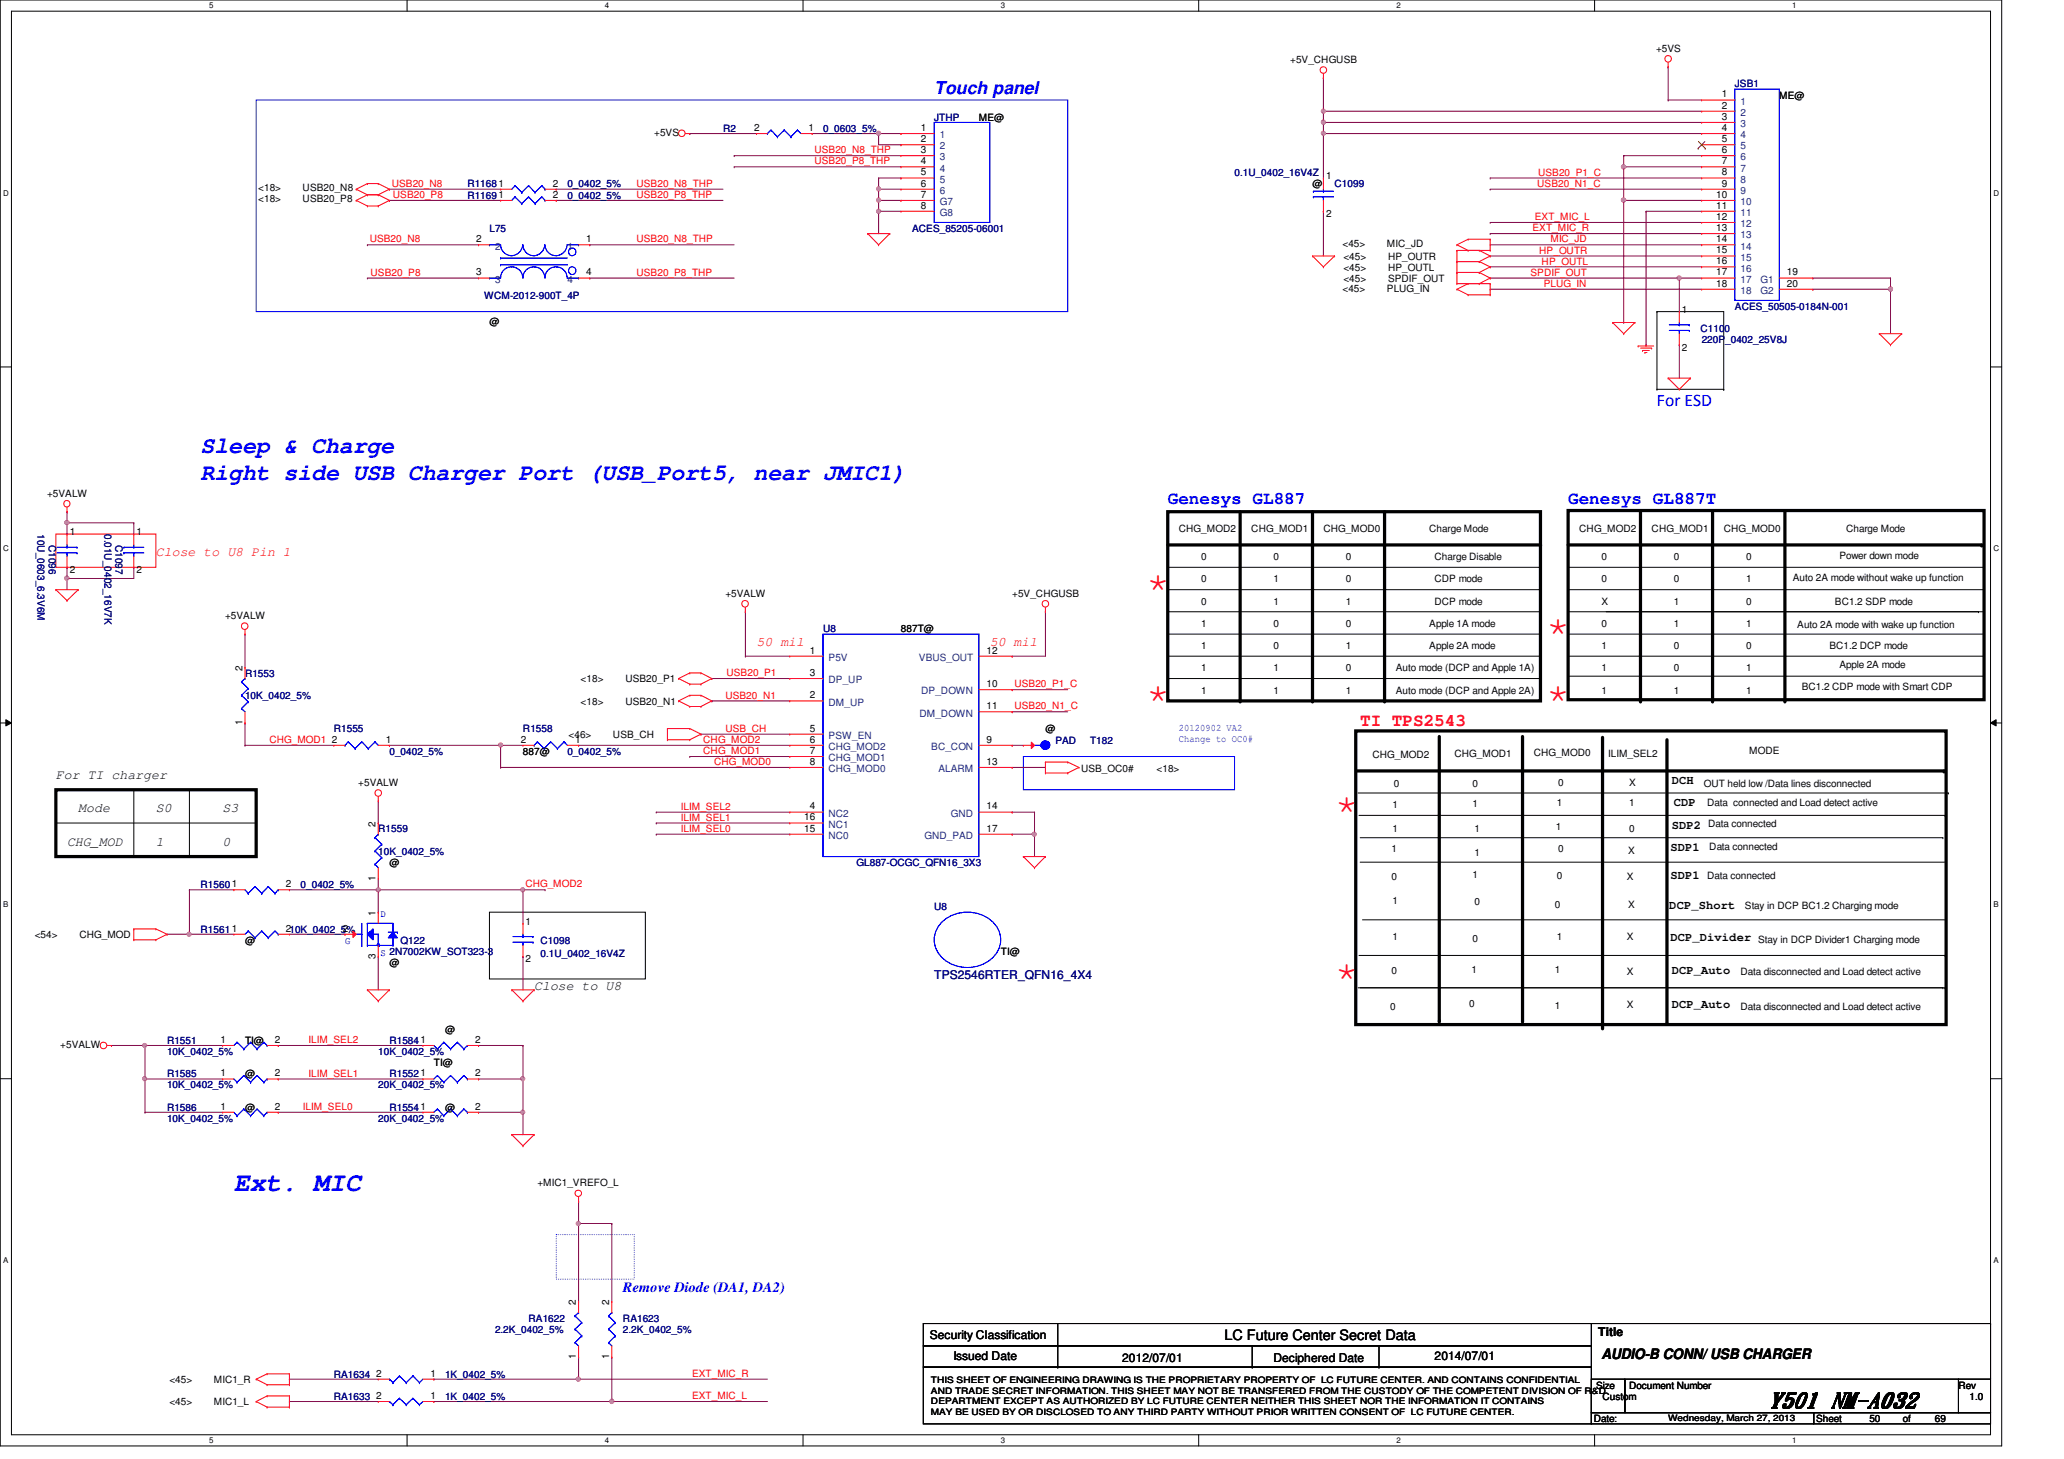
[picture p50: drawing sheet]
<svg xmlns="http://www.w3.org/2000/svg" width="297mm" height="210mm" viewBox="0 0 297 210" stroke-linecap="round" stroke-linejoin="round" font-family="sans-serif">
<defs><g id="words">
<g font-size="5.9" fill="#f00">
<text x="164.9" y="86.3">*</text>
<text x="222.5" y="92.7">*</text>
<text x="164.9" y="102.3">*</text>
<text x="222.5" y="102.3">*</text>
<text x="192.1" y="118.3">*</text>
<text x="192.1" y="142.3">*</text>
</g>
<text font-size="3.8" fill="#00f" x="33.7" y="171.3">Ext. MIC</text>
<g font-size="3.3" fill="#00f">
<text x="28.9" y="65.2">Sleep &amp; Charge</text>
<text x="28.9" y="69.1">Right side USB Charger Port (USB_Port5, near JMIC1)</text>
</g>
<text font-size="3" x="254.5" y="202.4">Y501 NM-A032</text>
<g font-size="2.5" fill="#00f">
<text x="134.4" y="13.5">Touch panel</text>
<text x="238.5" y="58.4">For ESD</text>
<text x="168.1" y="72.5">Genesys GL887</text>
<text x="225.7" y="72.5">Genesys GL887T</text>
</g>
<text font-size="2.5" fill="#f00" x="195.7" y="104.5">TI TPS2543</text>
<text font-size="2.1" fill="#00f" x="89.7" y="185.8">Remove Diode (DA1, DA2)</text>
<g font-size="2.1">
<text x="176.2" y="192.8">LC Future Center Secret Data</text>
<text x="230.5" y="195.5">AUDIO-B CONN/ USB CHARGER</text>
</g>
<g font-size="1.9" fill="#f00">
<text x="22.4" y="80.1">Close to U8 Pin 1</text>
<text x="108.9" y="92.9">50 mil</text>
<text x="142.4" y="92.9">50 mil</text>
</g>
<g font-size="1.9">
<text x="8" y="112.1">For TI charger</text>
<text x="11.3" y="116.9">Mode</text>
<text x="22.4" y="116.9">S0</text>
<text x="32" y="116.9">S3</text>
<text x="9.6" y="121.7">CHG_MOD</text>
<text x="22.4" y="121.7">1</text>
<text x="32" y="121.7">0</text>
<text x="76.9" y="142.5">Close to U8</text>
</g>
<g font-size="1.7">
<text x="240.6" y="112.9">DCH</text>
<text x="240.6" y="119.3">SDP2</text>
<text x="240.9" y="115.9">CDP</text>
<text x="240.4" y="122.5">SDP1</text>
<text x="240.2" y="130.8">DCP_Short</text>
<text x="240.4" y="126.4">SDP1</text>
<text x="240.4" y="135.4">DCP_Divider</text>
<text x="240.6" y="140.1">DCP_Auto</text>
<text x="240.6" y="145">DCP_Auto</text>
<text x="133.8" y="192.7">Security Classification</text>
<text x="137.2" y="195.7">Issued Date</text>
<text x="161.5" y="195.9">2012/07/01</text>
<text x="183.3" y="195.9">Deciphered Date</text>
<text x="206.5" y="195.7">2014/07/01</text>
<text x="230" y="192.2">Title</text>
</g>
<text font-size="1.7" fill="#000080" x="134.4" y="140.8">TPS2546RTER_QFN16_4X4</text>
<g font-size="1.4">
<text x="185.7" y="9.1">+5V_CHGUSB</text>
<text x="238.3" y="7.5">+5VS</text>
<text x="140.9" y="17.4">ME@</text>
<text x="247.8" y="14">1</text>
<text x="247.8" y="15.6">2</text>
<text x="247.8" y="17.2">3</text>
<text x="256.1" y="14.2">ME@</text>
<text x="94.1" y="19.6">+5VS</text>
<text x="108.5" y="18.8">2</text>
<text x="116.4" y="18.8">1</text>
<text x="132.5" y="18.8">1</text>
<text x="132.5" y="20.4">2</text>
<text x="132.5" y="22">3</text>
<text x="132.5" y="23.6">4</text>
<text x="247.8" y="18.8">4</text>
<text x="247.8" y="20.4">5</text>
<text x="247.8" y="22">6</text>
<text x="247.8" y="23.6">7</text>
<text x="37.2" y="27.4">&lt;18&gt;</text>
<text x="37.2" y="29">&lt;18&gt;</text>
<text x="43.6" y="27.4">USB20_N8</text>
<text x="43.6" y="29">USB20_P8</text>
<text x="79.5" y="26.8">2</text>
<text x="79.5" y="28.4">2</text>
<text x="132.5" y="25.2">5</text>
<text x="132.5" y="26.8">6</text>
<text x="132.5" y="28.4">7</text>
<text x="188.9" y="27">@</text>
<text x="190.8" y="25.8">1</text>
<text x="247" y="28.4">10</text>
<text x="247.8" y="25.2">8</text>
<text x="247.8" y="26.8">9</text>
<text x="68.5" y="34.8">2</text>
<text x="84.4" y="34.8">1</text>
<text x="132.5" y="30">8</text>
<text x="190.8" y="31.3">2</text>
<text x="193.2" y="35.6">&lt;45&gt;</text>
<text x="199.6" y="35.6">MIC_JD</text>
<text x="247" y="30">11</text>
<text x="247" y="31.6">12</text>
<text x="247" y="33.2">13</text>
<text x="247" y="34.8">14</text>
<text x="68.5" y="39.6">3</text>
<text x="84.4" y="39.6">4</text>
<text x="193.2" y="42">&lt;45&gt;</text>
<text x="193.3" y="37.4">&lt;45&gt;</text>
<text x="193.3" y="39">&lt;45&gt;</text>
<text x="193.3" y="40.6">&lt;45&gt;</text>
<text x="199.6" y="42">PLUG_IN</text>
<text x="199.8" y="37.4">HP_OUTR</text>
<text x="199.8" y="39">HP_OUTL</text>
<text x="199.8" y="40.6">SPDIF_OUT</text>
<text x="247" y="36.4">15</text>
<text x="247" y="38">16</text>
<text x="247" y="39.6">17</text>
<text x="247" y="41.2">18</text>
<text x="257.2" y="39.6">19</text>
<text x="257.2" y="41.2">20</text>
<text x="70.4" y="46.8">@</text>
<text x="242.1" y="45">1</text>
<text x="242.1" y="50.5">2</text>
<text x="6.8" y="71.5">+5VALW</text>
<text x="10" y="77">1</text>
<text x="19.6" y="77">1</text>
<text x="169.7" y="76.6">CHG_MOD2</text>
<text x="180.1" y="76.6">CHG_MOD1</text>
<text x="190.5" y="76.6">CHG_MOD0</text>
<text x="205.7" y="76.6">Charge Mode</text>
<text x="227.3" y="76.6">CHG_MOD2</text>
<text x="237.7" y="76.6">CHG_MOD1</text>
<text x="248.1" y="76.6">CHG_MOD0</text>
<text x="265.7" y="76.6">Charge Mode</text>
<text x="10" y="82.5">2</text>
<text x="19.6" y="82.5">2</text>
<text x="172.9" y="80.6">0</text>
<text x="172.9" y="83.8">0</text>
<text x="183.3" y="83.8">1</text>
<text x="183.3" y="80.6">0</text>
<text x="193.7" y="80.6">0</text>
<text x="193.7" y="83.8">0</text>
<text x="206.5" y="80.6">Charge Disable</text>
<text x="206.5" y="83.8">CDP mode</text>
<text x="230.5" y="80.6">0</text>
<text x="230.5" y="83.8">0</text>
<text x="240.9" y="80.6">0</text>
<text x="240.9" y="83.8">0</text>
<text x="251.3" y="80.6">0</text>
<text x="251.3" y="83.8">1</text>
<text x="258" y="83.6">Auto 2A mode without wake up function</text>
<text x="264.7" y="80.4">Power down mode</text>
<text x="32.4" y="89.1">+5VALW</text>
<text x="104.4" y="85.9">+5VALW</text>
<text x="145.7" y="85.9">+5V_CHGUSB</text>
<text x="172.9" y="87">0</text>
<text x="183.3" y="87">1</text>
<text x="193.7" y="87">1</text>
<text x="206.5" y="87">DCP mode</text>
<text x="230.5" y="87">X</text>
<text x="240.9" y="87">1</text>
<text x="251.3" y="87">0</text>
<text x="264.1" y="87">BC1.2 SDP mode</text>
<text x="116.5" y="94">1</text>
<text x="129.7" y="91">887T@</text>
<text x="142" y="94">12</text>
<text x="172.9" y="93.4">1</text>
<text x="172.9" y="90.2">1</text>
<text x="183.3" y="90.2">0</text>
<text x="183.3" y="93.4">0</text>
<text x="193.7" y="90.2">0</text>
<text x="193.7" y="93.4">1</text>
<text x="205.7" y="90.2">Apple 1A mode</text>
<text x="205.7" y="93.4">Apple 2A mode</text>
<text x="230.5" y="90.2">0</text>
<text x="230.5" y="93.4">1</text>
<text x="240.9" y="90.2">1</text>
<text x="240.9" y="93.4">0</text>
<text x="251.3" y="90.2">1</text>
<text x="251.3" y="93.4">0</text>
<text x="258.7" y="90.3">Auto 2A mode with wake up function</text>
<text x="263.3" y="93.4">BC1.2 DCP mode</text>
<text x="34.9" y="96.5" transform="rotate(-90 34.9 96.5)">2</text>
<text x="83.6" y="98.2">&lt;18&gt;</text>
<text x="83.6" y="101.4">&lt;18&gt;</text>
<text x="90" y="98.2">USB20_P1</text>
<text x="90" y="101.4">USB20_N1</text>
<text x="116.5" y="100.5">2</text>
<text x="116.5" y="97.2">3</text>
<text x="142" y="98.8">10</text>
<text x="172.9" y="96.6">1</text>
<text x="172.9" y="99.8">1</text>
<text x="183.3" y="96.6">1</text>
<text x="183.3" y="99.8">1</text>
<text x="193.7" y="96.6">0</text>
<text x="193.7" y="99.8">1</text>
<text x="200.9" y="96.6">Auto mode (DCP and Apple 1A)</text>
<text x="200.9" y="99.8">Auto mode (DCP and Apple 2A)</text>
<text x="230.5" y="96.6">1</text>
<text x="230.5" y="99.8">1</text>
<text x="240.9" y="96.6">0</text>
<text x="240.9" y="99.8">1</text>
<text x="251.3" y="96.6">1</text>
<text x="251.3" y="99.8">1</text>
<text x="259.3" y="99.3">BC1.2 CDP mode with Smart CDP</text>
<text x="264.7" y="96.1">Apple 2A mode</text>
<text x="34.9" y="104.3" transform="rotate(-90 34.9 104.3)">1</text>
<text x="47.7" y="106.8">2</text>
<text x="55.5" y="106.8">1</text>
<text x="75" y="106.8">2</text>
<text x="81.8" y="106.2">&lt;46&gt;</text>
<text x="82.8" y="106.8">1</text>
<text x="88.2" y="106.2">USB_CH</text>
<text x="116.5" y="106.8">6</text>
<text x="116.5" y="105.2">5</text>
<text x="142" y="102">11</text>
<text x="142" y="106.8">9</text>
<text x="150.4" y="105.4">@</text>
<text x="51.6" y="113.1">+5VALW</text>
<text x="75.3" y="108.6">887@</text>
<text x="116.5" y="110">8</text>
<text x="116.5" y="108.5">7</text>
<text x="142" y="110">13</text>
<text x="155.6" y="111">USB_OC0#</text>
<text x="166.5" y="111">&lt;18&gt;</text>
<text x="197.5" y="109.1">CHG_MOD2</text>
<text x="200.6" y="113.2">0</text>
<text x="209.3" y="108.9">CHG_MOD1</text>
<text x="211.9" y="113.2">0</text>
<text x="220.7" y="108.8">CHG_MOD0</text>
<text x="224.2" y="113.1">0</text>
<text x="231.4" y="108.9">ILIM_SEL2</text>
<text x="234.5" y="113.1">X</text>
<text x="245.2" y="113.2">OUT held low /Data lines disconnected</text>
<text x="251.8" y="108.4">MODE</text>
<text x="54.1" y="118.9" transform="rotate(-90 54.1 118.9)">2</text>
<text x="115.7" y="118">16</text>
<text x="115.7" y="119.6">15</text>
<text x="116.5" y="116.5">4</text>
<text x="142" y="119.6">17</text>
<text x="142" y="116.5">14</text>
<text x="200.4" y="116.2">1</text>
<text x="200.4" y="119.8">1</text>
<text x="211.9" y="116.1">1</text>
<text x="212.2" y="119.6">1</text>
<text x="223.9" y="119.5">1</text>
<text x="224.1" y="116">1</text>
<text x="234.5" y="116">1</text>
<text x="234.5" y="119.6">0</text>
<text x="245.7" y="116">Data connected and Load detect active</text>
<text x="245.8" y="119">Data connected</text>
<text x="56" y="124.6">@</text>
<text x="200.2" y="122.6">1</text>
<text x="212.2" y="123.1">1</text>
<text x="224.2" y="122.6">0</text>
<text x="234.3" y="122.8">X</text>
<text x="246" y="122.3">Data connected</text>
<text x="41.1" y="127.6">2</text>
<text x="54.1" y="131.7" transform="rotate(-90 54.1 131.7)">1</text>
<text x="54.1" y="126.7" transform="rotate(-90 54.1 126.7)">1</text>
<text x="200.2" y="126.7">0</text>
<text x="200.4" y="130">1</text>
<text x="211.9" y="126.3">1</text>
<text x="212.2" y="130.2">0</text>
<text x="223.8" y="130.6">0</text>
<text x="224.1" y="126.5">0</text>
<text x="234.1" y="126.7">X</text>
<text x="234.3" y="130.6">X</text>
<text x="245.7" y="126.5">Data connected</text>
<text x="251.1" y="130.8">Stay in DCP BC1.2 Charging mode</text>
<text x="5" y="135">&lt;54&gt;</text>
<text x="11.4" y="135">CHG_MOD</text>
<text x="35.3" y="135.8">@</text>
<text x="41.1" y="134">210K_0402_5%</text>
<text x="49.4" y="134">2</text>
<text x="54.1" y="137.9" transform="rotate(-90 54.1 137.9)">3</text>
<text x="75.6" y="133">1</text>
<text x="144.1" y="137.4">TI@</text>
<text x="200.4" y="135.3">1</text>
<text x="211.9" y="135.5">0</text>
<text x="224.1" y="135.3">1</text>
<text x="234.1" y="135.3">X</text>
<text x="253" y="135.6">Stay in DCP Divider1 Charging mode</text>
<text x="56" y="139">@</text>
<text x="75.6" y="138.5">2</text>
<text x="200.2" y="140.1">0</text>
<text x="211.7" y="140">1</text>
<text x="223.8" y="140">1</text>
<text x="234.1" y="140.3">X</text>
<text x="250.5" y="140.3">Data disconnected and Load detect active</text>
<text x="64" y="148.6">@</text>
<text x="200.1" y="145.4">0</text>
<text x="211.5" y="144.9">0</text>
<text x="223.8" y="145.2">1</text>
<text x="234.1" y="145.1">X</text>
<text x="250.5" y="145.4">Data disconnected and Load detect active</text>
<text x="8.7" y="150.8">+5VALW</text>
<text x="31.7" y="150">1</text>
<text x="31.7" y="154.9">1</text>
<text x="35.3" y="150.2">TI@</text>
<text x="35.3" y="155">@</text>
<text x="39.5" y="150">2</text>
<text x="39.5" y="154.9">2</text>
<text x="62.4" y="153.4">TI@</text>
<text x="68.4" y="150">2</text>
<text x="68.4" y="154.9">2</text>
<text x="31.7" y="159.6">1</text>
<text x="35.3" y="159.8">@</text>
<text x="39.5" y="159.6">2</text>
<text x="64" y="159.8">@</text>
<text x="68.4" y="159.6">2</text>
<text x="77.3" y="170.6">+MIC1_VREFO_L</text>
<text x="82.9" y="187.7" transform="rotate(-90 82.9 187.7)">2</text>
<text x="87.7" y="187.7" transform="rotate(-90 87.7 187.7)">2</text>
<text x="82.9" y="195.5" transform="rotate(-90 82.9 195.5)">1</text>
<text x="87.7" y="195.5" transform="rotate(-90 87.7 195.5)">1</text>
<text x="24.4" y="199">&lt;45&gt;</text>
<text x="24.4" y="202.2">&lt;45&gt;</text>
<text x="30.8" y="199">MIC1_R</text>
<text x="30.8" y="202.2">MIC1_L</text>
<text x="54.1" y="198">2</text>
<text x="54.1" y="201.3">2</text>
<text x="62" y="198">1</text>
<text x="62" y="201.3">1</text>
<text x="229.7" y="199.8">Size</text>
<text x="230.6" y="201.4">Custom</text>
<text x="234.5" y="199.8">Document Number</text>
<text x="281.9" y="199.8">Rev</text>
<text x="283.5" y="201.4">1.0</text>
<text x="229.4" y="204.6">Date:</text>
<text x="261.4" y="204.6">Sheet</text>
<text x="269" y="204.6">50</text>
<text x="273.9" y="204.6">of</text>
<text x="278.5" y="204.6">69</text>
</g>
<g font-size="1.4" fill="#000080">
<text x="134.4" y="17.4">JTHP</text>
<text x="249.7" y="12.6">JSB1</text>
<text x="104.1" y="19">R2</text>
<text x="118.4" y="19">0_0603_5%</text>
<text x="67.3" y="27">R11681</text>
<text x="67.3" y="28.6">R11691</text>
<text x="81.7" y="27">0_0402_5%</text>
<text x="81.7" y="28.6">0_0402_5%</text>
<text x="177.7" y="25.4">0.1U_0402_16V4Z</text>
<text x="192.1" y="27">C1099</text>
<text x="70.4" y="33.4">L75</text>
<text x="131.3" y="33.4">ACES_85205-06001</text>
<text x="69.7" y="43">WCM-2012-900T_4P</text>
<text x="244.7" y="47.8">C1100</text>
<text x="249.7" y="44.6">ACES_50505-0184N-001</text>
<text x="244.9" y="49.4">220P_0402_25V8J</text>
<text x="5.4" y="76.8" transform="rotate(90 5.4 76.8)">10U_0603_6.3V6M</text>
<text x="15" y="76.8" transform="rotate(90 15 76.8)">0.01U_0402_16V7K</text>
<text x="7" y="78.4" transform="rotate(90 7 78.4)">C1096</text>
<text x="16.6" y="78.4" transform="rotate(90 16.6 78.4)">C1097</text>
<text x="118.4" y="91">U8</text>
<text x="35.3" y="97.4">R1553</text>
<text x="35.3" y="100.6">10K_0402_5%</text>
<text x="48" y="105.4">R1555</text>
<text x="75.3" y="105.4">R1558</text>
<text x="151.9" y="107">PAD</text>
<text x="156.9" y="107">T182</text>
<text x="56" y="108.6">0_0402_5%</text>
<text x="81.7" y="108.6">0_0402_5%</text>
<text x="54.4" y="119.8">R1559</text>
<text x="54.4" y="123">10K_0402_5%</text>
<text x="123.3" y="124.6">GL887-OCGC_QFN16_3X3</text>
<text x="28.9" y="127.8">R15601</text>
<text x="43.3" y="127.8">0_0402_5%</text>
<text x="134.4" y="131">U8</text>
<text x="28.9" y="134.2">R15611</text>
<text x="57.7" y="135.8">Q122</text>
<text x="77.8" y="135.8">C1098</text>
<text x="77.8" y="137.7">0.1U_0402_16V4Z</text>
<text x="24" y="150.2">R1551</text>
<text x="24" y="151.8">10K_0402_5%</text>
<text x="24" y="155">R1585</text>
<text x="54.4" y="151.8">10K_0402_5%</text>
<text x="56" y="150.2">R15841</text>
<text x="56" y="155">R15521</text>
<text x="24" y="156.6">10K_0402_5%</text>
<text x="24" y="159.8">R1586</text>
<text x="24" y="161.4">10K_0402_5%</text>
<text x="54.4" y="156.6">20K_0402_5%</text>
<text x="54.4" y="161.4">20K_0402_5%</text>
<text x="56" y="159.8">R15541</text>
<text x="71.2" y="191.8">2.2K_0402_5%</text>
<text x="76.1" y="190.2">RA1622</text>
<text x="89.7" y="190.2">RA1623</text>
<text x="89.7" y="191.8">2.2K_0402_5%</text>
<text x="48" y="198.2">RA1634</text>
<text x="48" y="201.4">RA1633</text>
<text x="64" y="198.2">1K_0402_5%</text>
<text x="64" y="201.4">1K_0402_5%</text>
</g>
<g font-size="1.4" fill="#004080">
<text x="250.5" y="15.1">1</text>
<text x="250.5" y="16.7">2</text>
<text x="135.3" y="19.9">1</text>
<text x="135.3" y="21.5">2</text>
<text x="135.3" y="23.1">3</text>
<text x="250.5" y="18.3">3</text>
<text x="250.5" y="19.9">4</text>
<text x="250.5" y="21.5">5</text>
<text x="250.5" y="23.1">6</text>
<text x="135.3" y="26.3">5</text>
<text x="135.3" y="27.9">6</text>
<text x="135.3" y="24.7">4</text>
<text x="135.3" y="29.5">G7</text>
<text x="250.5" y="24.7">7</text>
<text x="250.5" y="26.3">8</text>
<text x="250.5" y="27.9">9</text>
<text x="250.5" y="29.5">10</text>
<text x="71.2" y="35.9">2</text>
<text x="81.7" y="35.9">1</text>
<text x="135.3" y="31.1">G8</text>
<text x="250.5" y="31.1">11</text>
<text x="250.5" y="32.7">12</text>
<text x="250.5" y="34.3">13</text>
<text x="250.5" y="35.9">14</text>
<text x="71.2" y="40.7">3</text>
<text x="81.7" y="40.7">4</text>
<text x="250.5" y="37.5">15</text>
<text x="250.5" y="39.1">16</text>
<text x="250.5" y="40.7">17</text>
<text x="253.4" y="40.7">G1</text>
<text x="250.5" y="42.3">18</text>
<text x="253.4" y="42.3">G2</text>
<text x="119.2" y="95.1">P5V</text>
<text x="132.2" y="95.1">VBUS_OUT</text>
<text x="119.2" y="101.5">DM_UP</text>
<text x="119.2" y="98.3">DP_UP</text>
<text x="132.6" y="99.9">DP_DOWN</text>
<text x="119.2" y="107.9">CHG_MOD2</text>
<text x="119.2" y="106.3">PSW_EN</text>
<text x="132.3" y="103.1">DM_DOWN</text>
<text x="134" y="107.9">BC_CON</text>
<text x="119.2" y="111.1">CHG_MOD0</text>
<text x="119.2" y="109.5">CHG_MOD1</text>
<text x="135" y="111.1">ALARM</text>
<text x="119.2" y="117.5">NC2</text>
<text x="119.2" y="119.1">NC1</text>
<text x="136.9" y="117.5">GND</text>
<text x="119.2" y="120.7">NC0</text>
<text x="133.1" y="120.7">GND_PAD</text>
</g>
<g font-size="1.4" fill="#f00">
<text x="117.2" y="22.1">USB20_N8_THP</text>
<text x="117.2" y="23.7">USB20_P8_THP</text>
<text x="56.4" y="26.9">USB20_N8</text>
<text x="56.6" y="28.5">USB20_P8</text>
<text x="91.6" y="28.5">USB20_P8_THP</text>
<text x="91.6" y="26.9">USB20_N8_THP</text>
<text x="221.2" y="26.9">USB20_N1_C</text>
<text x="221.4" y="25.3">USB20_P1_C</text>
<text x="53.2" y="34.9">USB20_N8</text>
<text x="91.6" y="34.9">USB20_N8_THP</text>
<text x="220.6" y="33.3">EXT_MIC_R</text>
<text x="220.9" y="31.7">EXT_MIC_L</text>
<text x="223.1" y="34.9">MIC_JD</text>
<text x="53.3" y="39.7">USB20_P8</text>
<text x="91.6" y="39.7">USB20_P8_THP</text>
<text x="220.3" y="39.7">SPDIF_OUT</text>
<text x="221.5" y="36.5">HP_OUTR</text>
<text x="221.9" y="38.1">HP_OUTL</text>
<text x="222.2" y="41.3">PLUG_IN</text>
<text x="104.4" y="100.5">USB20_N1</text>
<text x="104.6" y="97.3">USB20_P1</text>
<text x="146" y="98.9">USB20_P1_C</text>
<text x="38.8" y="106.9">CHG_MOD1</text>
<text x="101.2" y="106.9">CHG_MOD2</text>
<text x="104.4" y="105.3">USB_CH</text>
<text x="146" y="102.1">USB20_N1_C</text>
<text x="101.2" y="108.5">CHG_MOD1</text>
<text x="102.8" y="110.1">CHG_MOD0</text>
<text x="98" y="118.1">ILIM_SEL1</text>
<text x="98" y="119.7">ILIM_SEL0</text>
<text x="98" y="116.5">ILIM_SEL2</text>
<text x="75.6" y="127.7">CHG_MOD2</text>
<text x="44.4" y="154.9">ILIM_SEL1</text>
<text x="44.4" y="150.1">ILIM_SEL2</text>
<text x="43.6" y="159.7">ILIM_SEL0</text>
<text x="99.6" y="198.1">EXT_MIC_R</text>
<text x="99.6" y="201.3">EXT_MIC_L</text>
</g>
<g font-size="1.4" fill="#00f">
<text x="169.7" y="105.2">20120902 VA2</text>
<text x="169.7" y="106.8">Change to OC0#</text>
<text x="54.8" y="131.9">D</text>
<text x="49.7" y="135.8">G</text>
<text x="54.8" y="137.5">S 2N7002KW_SOT323-3</text>
</g>
<g font-size="1.3">
<text x="134" y="199">THIS SHEET OF ENGINEERING DRAWING IS THE PROPRIETARY PROPERTY OF LC FUTURE CENTER. AND CONTAINS CONFIDENTIAL</text>
<text x="134" y="200.5">AND TRADE SECRET INFORMATION. THIS SHEET MAY NOT BE TRANSFERED FROM THE CUSTODY OF THE COMPETENT DIVISION OF R&amp;D</text>
<text x="134" y="202">DEPARTMENT EXCEPT AS AUTHORIZED BY LC FUTURE CENTER NEITHER THIS SHEET NOR THE INFORMATION IT CONTAINS</text>
<text x="134" y="203.5">MAY BE USED BY OR DISCLOSED TO ANY THIRD PARTY WITHOUT PRIOR WRITTEN CONSENT OF LC FUTURE CENTER.</text>
<text x="240.1" y="204.4">Wednesday, March 27, 2013</text>
</g>
<g font-size="1.1">
<text x="30.1" y="1.1">5</text>
<text x="87" y="1.1">4</text>
<text x="144" y="1.1">3</text>
<text x="201" y="1.1">2</text>
<text x="257.9" y="1.1">1</text>
<text x=".5" y="28.2">D</text>
<text x="286.9" y="28.2">D</text>
<text x=".5" y="79.3">C</text>
<text x="286.9" y="79.3">C</text>
<text x=".5" y="130.6">B</text>
<text x="286.9" y="130.6">B</text>
<text x=".5" y="181.7">A</text>
<text x="286.9" y="181.7">A</text>
<text x="30.1" y="207.6">5</text>
<text x="87" y="207.6">4</text>
<text x="144" y="207.6">3</text>
<text x="201" y="207.6">2</text>
<text x="257.9" y="207.6">1</text>
</g>
</g></defs>
<path d="M0 0h288.1v208h-288.1zM1.6 1.6h284.9v204.8h-284.9z" fill="none" stroke="#000" stroke-width=".14"/>
<g fill="#fff">
<path d="M30.1 .2h.6v1.2h-.6z"/>
<path d="M30.1 206.6h.6v1.2h-.6z"/>
</g>
<path d="M58.6 0v1.6M58.6 206.4v1.6" fill="none" stroke="#000" stroke-width=".14"/>
<g fill="#fff">
<path d="M87 .2h.6v1.2h-.6z"/>
<path d="M87 206.6h.6v1.2h-.6z"/>
</g>
<path d="M115.6 0v1.6M115.6 206.4v1.6" fill="none" stroke="#000" stroke-width=".14"/>
<g fill="#fff">
<path d="M144 .2h.6v1.2h-.6z"/>
<path d="M144 206.6h.6v1.2h-.6z"/>
</g>
<path d="M172.5 0v1.6M172.5 206.4v1.6" fill="none" stroke="#000" stroke-width=".14"/>
<g fill="#fff">
<path d="M201 .2h.5v1.2h-.5z"/>
<path d="M201 206.6h.5v1.2h-.5z"/>
</g>
<path d="M229.5 0v1.6M229.5 206.4v1.6" fill="none" stroke="#000" stroke-width=".14"/>
<g fill="#fff">
<path d="M257.9 .2h.6v1.2h-.6z"/>
<path d="M257.9 206.6h.6v1.2h-.6z"/>
<path d="M.5 27.2h.7v1.2h-.7z"/>
<path d="M286.9 27.2h.8v1.2h-.8z"/>
<path d="M.5 78.4h.7v1.1h-.7z"/>
<path d="M286.9 78.4h.8v1.1h-.8z"/>
</g>
<path d="M0 52.8h1.6M286.5 52.8h1.6" fill="none" stroke="#000" stroke-width=".14"/>
<g fill="#fff">
<path d="M.5 129.6h.7v1.2h-.7z"/>
<path d="M286.9 129.6h.7v1.2h-.7z"/>
</g>
<path d="M0 104h1.6M.8 103.5l.8 .5-.8 .4zM286.5 104l.8-.5v.9zM286.5 104h1.6" fill="none" stroke="#000" stroke-width=".14"/>
<path d="M.8 103.5l.8 .5-.8 .4zM286.5 104l.8-.5v.9z" fill="#000"/>
<g fill="#fff">
<path d="M.5 180.8h.7v1.1h-.7z"/>
<path d="M286.9 180.8h.7v1.1h-.7z"/>
</g>
<g fill="none" stroke="#000" stroke-width=".14">
<path d="M238.5 56h.1M238.5 44.8h.1M238.5 44.8v11.2M238.5 44.8h9.6v11.2M238.5 56h9.6M248.1 56h.1M168.1 84.8h53.6M168.1 81.6h53.6M168.1 88h53.6M168.1 91.2h53.6M168.1 94.4h53.6M168.1 97.6h53.6"/>
<path d="M221.7 84.8h.1M221.7 81.6h.1M221.7 88h.1M221.7 91.2h.1M221.7 94.4h.1M221.7 97.6h.1M225.7 84.8h59.8M225.7 81.6h59.8M225.7 88h59.8M225.7 91.2h59.8M225.7 94.4h59.8M225.7 97.3h59.8"/>
<path d="M284.7 88h.1M285.5 81.6h.1M285.5 84.8h.1M285.5 88h.1M285.5 91.2h.1M285.5 94.4h.1M285.5 97.3h.1M8 118.4h28.9M19.3 113.6v9.6M27.3 113.6v9.6M36.9 118.4h.1M195.4 114.1h85"/>
<path d="M195.6 117.3h84.3M279.9 117.3h.1M280.4 114.1h.1M19.3 123.2h.1M27.3 123.2h.1M70.4 131.2h22.5v9.6h-22.5zM195.6 137.5h84.3M195.7 120.5h83.9M195.7 124h84.4M196.1 132.3h84M279.6 120.5h.1M279.9 137.5h.1"/>
<path d="M280.1 124h.1M280.1 132.3h.1M0 155.2h1.6M195.4 142.1h84.5M279.6 142.1h.1M279.9 142.1h.1M286.5 155.2h1.6"/>
</g>
<path d="M80 177.6h11.3v6.4h-11.3z" fill="none" stroke="#00f" stroke-width=".14" stroke-dasharray="0 .3"/>
<path d="M36.9 14.4h116.8v30.4h-116.8zM147.3 108.8h30.4v4.8h-30.4z" fill="none" stroke="#00f" stroke-width=".14"/>
<g fill="none" stroke="#000" stroke-width=".47">
<path d="M168.1 73.6h53.6v27.2h-53.6zM168.1 78.4h53.6M178.5 73.6v27.2M188.9 73.6v27.2M199.3 73.6v27.2M225.7 73.4h59.8v27.3h-59.8zM225.7 78.4h59.5M236.1 73.6v27.2M246.5 73.6v27.2M256.9 73.6v27.2M8 113.6h28.9v9.6h-28.9zM195.1 105.2h85v42.2h-85z"/>
<path d="M195.3 110.9h84.5M207.1 106v40.9M219.1 106v40.9M230.6 106.1v41.8M239.9 106.4v40.8"/>
</g>
<g fill="#000">
<circle cx="221.7" cy="78.4" r=".23"/>
<circle cx="285.2" cy="78.4" r=".23"/>
<circle cx="178.5" cy="100.8" r=".23"/>
<circle cx="188.9" cy="100.8" r=".23"/>
<circle cx="199.3" cy="100.8" r=".23"/>
<circle cx="236.1" cy="100.8" r=".23"/>
<circle cx="246.5" cy="100.8" r=".23"/>
<circle cx="256.9" cy="100.8" r=".23"/>
<circle cx="279.8" cy="110.9" r=".23"/>
<circle cx="207.1" cy="146.9" r=".23"/>
<circle cx="219.1" cy="146.9" r=".23"/>
<circle cx="230.6" cy="147.9" r=".23"/>
<circle cx="239.9" cy="147.2" r=".23"/>
</g>
<path d="M8 76.8h14.4v4.8h-14.4z" fill="none" stroke="#f00" stroke-width=".14"/>
<path d="M62.4 198.4h.1M83.3 195.2h.1M83.3 195.2v3.2h-20.9" fill="none" stroke="#800040" stroke-width=".14"/>
<circle cx="83.2" cy="198.4" r=".3" fill="#f0f"/>
<circle cx="83.2" cy="198.4" r=".3" fill="none" stroke="#f0f" stroke-width=".14"/>
<path d="M62.4 201.6h.1M62.4 201.6h25.6" fill="none" stroke="#800040" stroke-width=".14"/>
<circle cx="88" cy="201.6" r=".31" fill="#f0f"/>
<circle cx="88" cy="201.6" r=".31" fill="none" stroke="#f0f" stroke-width=".14"/>
<path d="M83.3 176h.1M83.3 176v11.2M83.3 176h4.7M88 176h.1M88 176v11.2M88 195.2h.1M88 195.2v6.4" fill="none" stroke="#800040" stroke-width=".14"/>
<circle cx="83.2" cy="176" r=".3" fill="#f0f"/>
<circle cx="83.2" cy="176" r=".3" fill="none" stroke="#f0f" stroke-width=".14"/>
<g fill="none" stroke="#800040" stroke-width=".14">
<path d="M214.5 33.6h.1M214.5 38.4h.1M214.5 36.8h.1M214.5 35.2h.1M214.5 33.6h30.4M214.5 38.4h30.4M214.5 36.8h30.4M214.5 35.2h30.4M214.5 41.6h.1M214.5 41.6h30.4M241.7 40h.1M241.7 40h3.2"/>
<path d="M83.3 172.8h.1M83.3 172.8v3.2M41.7 198.4h.1M41.7 198.4h12.7M83.3 198.4h.1M83.3 198.4h27.1M41.7 201.6h.1M41.7 201.6h12.7M88 201.6h.1M88 201.6h22.4"/>
</g>
<circle cx="241.7" cy="40" r=".31" fill="#f0f"/>
<circle cx="241.7" cy="40" r=".31" fill="none" stroke="#f0f" stroke-width=".14"/>
<g fill="none" stroke="#800040" stroke-width=".14">
<path d="M99.3 19.2h.1M99.3 19.2h9.6M116.9 19.2h.1M116.9 19.2h12.8M126.4 19.2h.1M126.4 19.2v1.6h3.3M129.7 19.2h.1M52.9 35.2h.1M52.9 35.2h16M56 28.8h.1M56 27.2h.1M56 28.8h16"/>
<path d="M56 27.2h16M80 28.8h.1M80 27.2h.1M80 28.8h24.1M80 27.2h24.1M84.9 35.2h.1M84.9 35.2h20.8M105.7 22.4h.1M105.7 24h.1M105.7 22.4h24M105.7 24h24M129.7 20.8h.1"/>
<path d="M52.9 40h.1M52.9 40h16M84.9 40h.1M84.9 40h20.8"/>
</g>
<circle cx="126.4" cy="19.2" r=".3" fill="#f0f"/>
<circle cx="126.4" cy="19.2" r=".3" fill="none" stroke="#f0f" stroke-width=".14"/>
<path d="M126.4 30.4h.1M126.4 30.4v3.2" fill="none" stroke="#800040" stroke-width=".14"/>
<circle cx="126.4" cy="30.4" r=".3" fill="#f0f"/>
<circle cx="126.4" cy="30.4" r=".3" fill="none" stroke="#f0f" stroke-width=".14"/>
<path d="M126.4 25.6h.1M126.4 27.2h.1M126.4 25.6h3.3M126.4 25.6v3.2M126.4 27.2h3.3M129.7 25.6h.1" fill="none" stroke="#800040" stroke-width=".14"/>
<circle cx="126.4" cy="27.2" r=".3" fill="#f0f"/>
<circle cx="126.4" cy="27.2" r=".3" fill="none" stroke="#f0f" stroke-width=".14"/>
<path d="M126.4 28.8h.1M126.4 28.8h3.3M126.4 28.8v1.6M129.7 28.8h.1" fill="none" stroke="#800040" stroke-width=".14"/>
<circle cx="126.4" cy="28.8" r=".3" fill="#f0f"/>
<circle cx="126.4" cy="28.8" r=".3" fill="none" stroke="#f0f" stroke-width=".14"/>
<path d="M126.4 30.4h.1M126.4 30.4h3.3M9.6 83.2h.1M9.6 83.2v1.6" fill="none" stroke="#800040" stroke-width=".14"/>
<circle cx="9.6" cy="83.2" r=".31" fill="#f0f"/>
<circle cx="9.6" cy="83.2" r=".31" fill="none" stroke="#f0f" stroke-width=".14"/>
<path d="M9.6 75.2h.1M9.6 75.2h9.7M9.6 83.2h.1M9.6 83.2h9.7" fill="none" stroke="#800040" stroke-width=".14"/>
<circle cx="9.6" cy="75.2" r=".31" fill="#f0f"/>
<circle cx="9.6" cy="75.2" r=".31" fill="none" stroke="#f0f" stroke-width=".14"/>
<g fill="none" stroke="#800040" stroke-width=".14">
<path d="M9.6 75.2h.1M9.6 73.6h.1M9.6 73.6v3.2M19.3 75.2h.1M19.3 75.2v1.6M9.6 81.6h.1M9.6 81.6v1.6M19.3 81.6h.1M19.3 81.6v1.6M20.9 155.2h.1M20.9 155.2v4.8M20.9 160h.1"/>
<path d="M20.9 160h11.1"/>
</g>
<circle cx="20.8" cy="155.2" r=".3" fill="#f0f"/>
<circle cx="20.8" cy="155.2" r=".3" fill="none" stroke="#f0f" stroke-width=".14"/>
<path d="M16 150.4h.1M16 150.4h4.9M20.9 155.2h.1M20.9 150.4h.1M20.9 155.2h11.1M20.9 150.4v4.8" fill="none" stroke="#800040" stroke-width=".14"/>
<circle cx="20.8" cy="150.4" r=".3" fill="#f0f"/>
<circle cx="20.8" cy="150.4" r=".3" fill="none" stroke="#f0f" stroke-width=".14"/>
<path d="M40 160h.1M40 160h20.9M68.9 160h.1M68.9 160h6.4" fill="none" stroke="#800040" stroke-width=".14"/>
<circle cx="75.2" cy="160" r=".3" fill="#f0f"/>
<circle cx="75.2" cy="160" r=".3" fill="none" stroke="#f0f" stroke-width=".14"/>
<path d="M75.3 155.2h.1M75.3 155.2v4.8" fill="none" stroke="#800040" stroke-width=".14"/>
<circle cx="75.2" cy="155.2" r=".3" fill="#f0f"/>
<circle cx="75.2" cy="155.2" r=".3" fill="none" stroke="#f0f" stroke-width=".14"/>
<g fill="none" stroke="#800040" stroke-width=".14">
<path d="M102.4 97.6h.1M102.4 97.6h11.3M107.3 88h.1M107.3 88v6.4M145.7 99.2h.1M145.7 99.2h8M94.4 118.4h.1M94.4 118.4h19.3M102.4 100.8h.1M102.4 100.8h11.3M145.7 102.4h.1M145.7 110.4h.1"/>
<path d="M145.7 116.8h.1M145.7 102.4h8M145.7 110.4h4.7M145.7 116.8h3.2M145.7 120h.1M145.7 120h3.2M148.9 120h.1M148.9 120v3.2M20.9 150.4h.1M20.9 150.4h11.1M40 155.2h.1M40 150.4h.1"/>
<path d="M40 150.4h20.9M40 155.2h20.9M68.9 150.4h.1M68.9 155.2h.1M68.9 150.4h6.4M75.3 150.4h.1M75.3 150.4v4.8h-6.4M75.3 160h.1M75.3 160v3.2"/>
</g>
<circle cx="148.8" cy="120" r=".3" fill="#f0f"/>
<circle cx="148.8" cy="120" r=".3" fill="none" stroke="#f0f" stroke-width=".14"/>
<g fill="none" stroke="#800040" stroke-width=".14">
<path d="M35.3 91.2h.1M35.3 91.2v4.8M107.3 94.4h.1M107.3 94.4h6.4M145.7 94.4h.1M150.4 88h.1M150.4 88v6.4h-4.7M35.3 104h.1M35.3 107.2h.1M35.3 107.2h12.7M35.3 104v3.2M72 107.2h.1"/>
<path d="M72 107.2h3.3M99.3 108.8h.1M99.3 108.8h14.4M100.9 105.6h.1M100.9 105.6h12.8M145.7 107.2h.1M145.7 107.2h1.6M148.9 116.8h.1M148.9 116.8v3.2M24 134.4h.1M24 134.4h3.3"/>
</g>
<circle cx="72" cy="107.2" r=".3" fill="#f0f"/>
<circle cx="72" cy="107.2" r=".3" fill="none" stroke="#f0f" stroke-width=".14"/>
<g fill="none" stroke="#800040" stroke-width=".14">
<path d="M54.4 118.4h.1M54.4 115.2v3.2M56 107.2h.1M56 107.2h16M72 110.4h.1M72 107.2h.1M72 110.4h41.7M72 107.2v3.2M83.3 107.2h.1M83.3 107.2h30.4M94.4 116.8h.1M94.4 116.8h19.3"/>
<path d="M27.3 134.4h.1M27.3 134.4h6.4M41.7 134.4h8M49.7 134.4h.1M54.4 137.6h.1M54.4 128h.1M54.4 126.4v1.6M54.4 137.6v4.8M75.3 137.6h.1M75.3 137.6v4.8M94.4 120h.1M94.4 120h19.3"/>
</g>
<circle cx="54.4" cy="128" r=".3" fill="#f0f"/>
<circle cx="54.4" cy="128" r=".3" fill="none" stroke="#f0f" stroke-width=".14"/>
<path d="M27.3 128h.1M27.3 134.4h.1M27.3 128h6.4M27.3 128v6.4M41.7 128h12.7M54.4 128h.1M54.4 131.2h.1M54.4 128v3.2" fill="none" stroke="#800040" stroke-width=".14"/>
<circle cx="27.2" cy="134.4" r=".3" fill="#f0f"/>
<circle cx="27.2" cy="134.4" r=".3" fill="none" stroke="#f0f" stroke-width=".14"/>
<path d="M54.4 128h20.9M75.3 128h.1" fill="none" stroke="#800040" stroke-width=".14"/>
<circle cx="75.2" cy="128" r=".3" fill="#f0f"/>
<circle cx="75.2" cy="128" r=".3" fill="none" stroke="#f0f" stroke-width=".14"/>
<path d="M272.1 41.6h.1M272.1 41.6v6.4M75.3 128h.1M75.3 128v4.8M75.3 128h3.1M78.4 128h.1" fill="none" stroke="#800040" stroke-width=".14"/>
<circle cx="272.1" cy="41.6" r=".31" fill="#f0f"/>
<circle cx="272.1" cy="41.6" r=".31" fill="none" stroke="#f0f" stroke-width=".14"/>
<path d="M190.5 16h.1M190.5 16h54.4M240.1 14.4h.1M240.1 9.6h.1M240.1 14.4h4.8M240.1 9.6v4.8M260.9 40h.1M260.9 41.6h.1M260.9 40h11.2M272.1 40h.1M272.1 40v1.6h-11.2" fill="none" stroke="#800040" stroke-width=".14"/>
<circle cx="190.5" cy="16" r=".3" fill="#f0f"/>
<circle cx="190.5" cy="16" r=".3" fill="none" stroke="#f0f" stroke-width=".14"/>
<path d="M190.5 17.6h.1M190.5 17.6h54.4" fill="none" stroke="#800040" stroke-width=".14"/>
<circle cx="190.4" cy="17.6" r=".31" fill="#f0f"/>
<circle cx="190.4" cy="17.6" r=".31" fill="none" stroke="#f0f" stroke-width=".14"/>
<path d="M190.5 19.2h.1M190.5 19.2h54.4" fill="none" stroke="#800040" stroke-width=".14"/>
<circle cx="190.5" cy="19.2" r=".3" fill="#f0f"/>
<circle cx="190.5" cy="19.2" r=".3" fill="none" stroke="#f0f" stroke-width=".14"/>
<g fill="none" stroke="#800040" stroke-width=".14">
<path d="M190.5 19.2h.1M190.5 16h.1M190.5 11.2h.1M190.5 17.6h.1M190.5 11.2v14.4M190.5 30.4h.1M190.5 30.4v6.4M214.5 25.6h.1M214.5 27.2h.1M214.5 25.6h30.4M214.5 27.2h30.4M233.7 22.4h.1"/>
<path d="M233.7 24h.1M233.7 28.8h.1M233.7 22.4h11.2M233.7 24h11.2M233.7 28.8h11.2M233.7 22.4v1.6"/>
</g>
<circle cx="233.7" cy="24" r=".31" fill="#f0f"/>
<circle cx="233.7" cy="24" r=".31" fill="none" stroke="#f0f" stroke-width=".14"/>
<path d="M233.7 28.8h.1M233.7 24v4.8" fill="none" stroke="#800040" stroke-width=".14"/>
<circle cx="233.7" cy="28.8" r=".31" fill="#f0f"/>
<circle cx="233.7" cy="28.8" r=".31" fill="none" stroke="#f0f" stroke-width=".14"/>
<g fill="none" stroke="#800040" stroke-width=".14">
<path d="M214.5 32h.1M214.5 32h30.4M233.7 28.8v17.6M236.9 30.4h.1M236.9 30.4h8M236.9 30.4v19.2M214.5 40h.1M214.5 40h27.2M233.7 46.4h.1M236.9 49.6h.1M241.7 40h.1M241.7 49.6h.1"/>
<path d="M241.7 40v4.8M241.7 49.6v4.8"/>
</g>
<g fill="none" stroke="#f00" stroke-width=".14">
<path d="M98.6 19.2h.7M99.3 19.2h.1M108.9 19.2h.1M108.9 19.2h1.5M115.3 19.2h1.6M116.9 19.2h.1M129.7 19.2h.1M129.7 19.2h4.7M190.5 11.2h.1M190.5 10.6v.6M240.1 9.6h.1M240.1 9v.6"/>
<path d="M51.3 27.2h.1M51.3 28.8h.1M51.3 27.2l1.6 .8M51.3 28.8l1.6 .8M52.9 28h.1M52.9 26.4h.1M52.9 29.6h.1M52.9 28h1.5M52.9 26.4h1.5M52.9 26.4l-1.6 .8M52.9 29.6h1.5M52.9 28l-1.6 .8"/>
<path d="M54.4 28h.1M54.4 26.4h.1M54.4 29.6h.1M54.4 26.4l1.6 .8M54.4 28l1.6 .8M56 27.2h.1M56 28.8h.1M56 27.2l-1.6 .8M56 28.8l-1.6 .8M72 27.2h.1M72 27.2h1.7M78.4 27.2h1.6"/>
<path d="M80 27.2h.1M124.9 33.6h.1M124.9 33.6h3.2M124.9 33.6l1.5 1.6M126.4 35.2h.1M128.1 33.6h.1M128.1 33.6l-1.7 1.6M129.7 20.8h.1M129.7 22.4h.1M129.7 25.6h.1M129.7 27.2h.1M129.7 24h.1"/>
<path d="M129.7 28.8h.1M129.7 30.4h.1M129.7 27.2h4.7M129.7 20.8h4.7M129.7 22.4h4.7M129.7 25.6h4.7M129.7 24h4.7M129.7 28.8h4.7M129.7 30.4h4.7M188.9 36.8h.1M188.9 36.8h3.2M188.9 36.8l1.6 1.6"/>
<path d="M190.5 38.4h.1M190.5 25.6h.1M190.5 30.4h.1M190.5 25.6v1.6M190.5 28.8v1.6M192.1 36.8h.1M192.1 36.8l-1.6 1.6M209.7 35.2h.1M209.7 37.6h.1M209.7 36h.1M209.7 39.2h.1M209.7 36h4.8"/>
<path d="M209.7 35.2l1.6 .8M209.7 37.6h3.2M209.7 36v4.8M209.7 39.2h3.2M211.3 34.4h.1M211.3 36h.1M211.3 34.4l-1.6 .8M211.3 34.4h3.2M212.9 36h.1M212.9 37.6h.1M212.9 39.2h.1M212.9 36l1.6 .8"/>
<path d="M212.9 37.6l1.6 .8M212.9 39.2l1.6 .8M214.5 34.4h.1M214.5 36h.1M214.5 36.8h.1M214.5 38.4h.1M214.5 34.4v1.6M214.5 36.8l-1.6 .8M214.5 38.4l-1.6 .8M209.7 41.6h.1M209.7 40.8h.1M209.7 40.8h4.8"/>
<path d="M209.7 41.6l1.6 .8M211.3 40.8h.1M211.3 42.4h.1M211.3 40.8l-1.6 .8M211.3 42.4h3.2M212.9 40.8h.1M214.5 40.8h.1M214.5 42.4h.1M214.5 40h.1M214.5 40.8v1.6M214.5 40l-1.6 .8M232.1 46.4h.1"/>
<path d="M232.1 46.4h3.2M232.1 46.4l1.6 1.6M233.7 48h.1M235.3 46.4h.1M235.3 46.4l-1.6 1.6M235.8 49.8h.1M235.8 49.8h2.2M236.1 50.1h1.6M236.4 50.4h.1M236.4 50.4h1M236.7 50.7h.1M236.7 50.7h.3"/>
<path d="M236.9 49.6h.1M236.9 49.6v.2M237.7 50.1h.1M240.1 54.4h.1M240.1 54.4l1.6 1.6M240.1 54.4h3.2M241.7 56h.1M241.7 44.8h.1M241.7 49.6h.1M241.7 44.8v1.6M241.7 48v1.6M243.3 54.4h.1"/>
<path d="M243.3 54.4l-1.6 1.6M270.5 48h.1M270.5 48h3.2M270.5 48l1.6 1.6M272.1 49.6h.1M273.7 48h.1M273.7 48l-1.6 1.6M9.6 73.6h.1M9.6 73v.6M8 84.8h.1M8 84.8h3.3M8 84.8l1.6 1.6"/>
<path d="M9.6 86.4h.1M11.3 84.8h.1M11.3 84.8l-1.7 1.6M35.3 91.2h.1M35.3 90.6v.6M97.7 97.6h.1M97.7 97.6l1.6 .8M99.3 96.8h.1M99.3 98.4h.1M99.3 96.8l-1.6 .8M99.3 96.8h1.6M99.3 98.4h1.6"/>
<path d="M100.9 96.8h.1M100.9 98.4h.1M100.9 96.8l1.5 .8M102.4 97.6h.1M102.4 97.6l-1.5 .8M107.3 88h.1M107.3 87.4v.6M113.7 97.6h.1M113.7 94.4h.1M113.7 94.4h4.7M113.7 97.6h4.7M140.9 99.2h4.8"/>
<path d="M140.9 94.4h4.8M145.7 99.2h.1M145.7 94.4h.1M150.4 88h.1M150.4 87.4v.6M54.4 115.2h.1M54.4 114.6v.6M96.1 106.4h.1M96.1 104.8h.1M96.1 104.8h3.2M96.1 106.4h3.2M96.1 104.8v1.6"/>
<path d="M97.7 100.8h.1M97.7 100.8l1.6 .8M99.3 100h.1M99.3 101.6h.1M99.3 104.8h.1M99.3 106.4h.1M99.3 100l-1.6 .8M99.3 100h1.6M99.3 101.6h1.6M99.3 104.8l1.6 .8M100.9 100h.1M100.9 101.6h.1"/>
<path d="M100.9 105.6h.1M100.9 100l1.5 .8M100.9 105.6l-1.6 .8M102.4 100.8h.1M102.4 100.8l-1.5 .8M113.7 116.8h.1M113.7 110.4h.1M113.7 107.2h.1M113.7 108.8h.1M113.7 100.8h.1M113.7 105.6h.1M113.7 118.4h.1"/>
<path d="M113.7 116.8h4.7M113.7 110.4h4.7M113.7 107.2h4.7M113.7 108.8h4.7M113.7 100.8h4.7M113.7 105.6h4.7M113.7 118.4h4.7M140.9 116.8h4.8M140.9 110.4h4.8M140.9 102.4h4.8M140.9 107.2h4.8M145.7 102.4h.1"/>
<path d="M145.7 107.2h.1M145.7 110.4h.1M145.7 116.8h.1M150.4 111.2h.1M150.4 109.6h.1M150.4 109.6h3.3M150.4 111.2h3.3M150.4 109.6v1.6M153.7 109.6h.1M153.7 111.2h.1M153.7 109.6l1.6 .8M155.3 110.4h.1"/>
<path d="M155.3 110.4l-1.6 .8M19.3 135.2h.1M19.3 133.6h.1M19.3 133.6h3.1M19.3 135.2h3.1M19.3 133.6v1.6M22.4 133.6h.1M22.4 135.2h.1M22.4 133.6l1.6 .8M24 134.4h.1M24 134.4l-1.6 .8M33.7 134.4h.1"/>
<path d="M33.7 134.4h1.6M40 134.4h1.7M41.7 134.4h.1M75.3 132.8h.1M75.3 137.6h.1M75.3 132.8v1.6M75.3 136v1.6M113.7 120h.1M113.7 120h4.7M140.9 120h4.8M145.7 120h.1M147.3 123.2h.1"/>
<path d="M147.3 123.2h3.1M147.3 123.2l1.6 1.6M148.9 124.8h.1M150.4 123.2h.1M150.4 123.2l-1.5 1.6M15.4 150.4h.6M16 150.4h.1M32 150.4h.1M32 155.2h.1M32 150.4h1.7M32 155.2h1.7M38.4 150.4h1.6"/>
<path d="M38.4 155.2h1.6M40 150.4h.1M40 155.2h.1M52.9 142.4h.1M52.9 142.4h3.1M52.9 142.4l1.5 1.6M54.4 144h.1M56 142.4h.1M56 142.4l-1.6 1.6M60.9 150.4h.1M60.9 150.4h1.5M67.3 150.4h1.6"/>
<path d="M68.9 150.4h.1M73.7 142.4h.1M73.7 142.4h3.2M73.7 142.4l1.6 1.6M75.3 144h.1M76.9 142.4h.1M76.9 142.4l-1.6 1.6M73.7 163.2h.1M73.7 163.2h3.2M73.7 163.2l1.6 1.6M75.3 164.8h.1M76.9 163.2h.1"/>
<path d="M76.9 163.2l-1.6 1.6M83.3 172.8h.1M83.3 172.2v.6M36.9 198.4h.1M36.9 198.4l1.5 .8M38.4 197.7h.1M38.4 199.2h.1M38.4 197.7l-1.5 .7M38.4 197.7h3.3M38.4 199.2h3.3M41.7 197.7h.1M41.7 199.2h.1"/>
<path d="M41.7 197.7v1.5M54.4 198.4h.1M54.4 198.4h1.6M60.9 198.4h1.5M62.4 198.4h.1M83.3 195.2h.1M83.3 187.2h.1M83.3 187.2v1.6M83.3 193.6v1.6M88 195.2h.1M88 187.2h.1M88 187.2v1.6"/>
<path d="M88 193.6v1.6M36.9 201.6h.1M36.9 201.6l1.5 .8M38.4 200.8h.1M38.4 202.4h.1M38.4 200.8l-1.5 .8M38.4 200.8h3.3M38.4 202.4h3.3M41.7 200.8h.1M41.7 202.4h.1M41.7 200.8v1.6"/>
<circle cx="98.1" cy="19.2" r=".47"/>
<circle cx="190.4" cy="10.1" r=".47"/>
<circle cx="240.1" cy="8.5" r=".47"/>
<circle cx="9.6" cy="72.5" r=".46"/>
<circle cx="35.2" cy="90.1" r=".47"/>
<circle cx="107.2" cy="86.9" r=".47"/>
<circle cx="150.4" cy="86.9" r=".47"/>
<circle cx="54.4" cy="114.1" r=".47"/>
<circle cx="14.9" cy="150.4" r=".47"/>
<circle cx="83.2" cy="171.7" r=".46"/>
</g>
<g fill="none" stroke="#000" stroke-width=".14">
<path d="M132.9 190.4h96.1v3.2h-96.1zM132.9 193.6h96.1v3.1h-96.1zM132.9 196.7h96.1v8.2h-96.1zM152.2 193.6h.1M152.2 196.7h.1M152.2 190.4v6.3M180.2 196.7h.1M180.2 193.6v3.1M198.5 196.7h.1M198.5 193.6v3.1M228.9 190.4h57.6M229 198.4h4.8v4.8h-4.8z"/>
<path d="M233.8 198.4h48.1v4.8h-48.1zM281.9 198.4h4.6v4.8h-4.6zM286.5 190.4h.1M286.5 190.4v8M229 203.2h32v1.7h-32zM261 203.2h25.5v1.7h-25.5z"/>
</g>
<g fill="none" stroke="#00f" stroke-width=".14">
<path d="M110.4 19.2h.1M111 18.7h.1M111 18.7l.9 1M111 18.7l-.6 .5M111.9 19.7h.1M112.9 18.7h.1M112.9 18.7l.9 1M112.9 18.7l-1 1M113.8 19.7h.1M114.8 18.7h.1M114.8 18.7l.5 .5M114.8 18.7l-1 1"/>
<path d="M134.4 17.6h8v14.4h-8zM74.1 26.7h.1M74.1 26.7l-.4 .5M74.1 26.7l1 1M75.1 27.7h.1M76.1 26.7h.1M76.1 26.7l-1 1M76.1 26.7l.9 1M77 27.7h.1M78 26.7h.1M78 26.7l-1 1M78 26.7l.4 .5"/>
<path d="M78.4 27.2h.1M189 28.3h.1M189 27.5h.1M189 28.3h2.9M189 27.5h2.9M190.5 27.5h.1M190.5 28.3h.1M190.5 27.2v.3M190.5 28.3v.5M240.2 47.5h2.9M240.2 46.7h2.9M241.7 46.7h.1"/>
<path d="M241.7 47.5h.1M241.7 46.4v.3M241.7 47.5v.5M243.1 47.5h.1M243.1 46.7h.1M118.4 91.2h22.5v32h-22.5zM35.7 133.9h.1M35.7 133.9l-.4 .5M35.7 133.9l1 1M36.7 134.9h.1M37.7 133.9h.1M37.7 133.9l-1 1"/>
<path d="M37.7 133.9l.9 1M38.6 134.9h.1M39.6 133.9h.1M39.6 133.9l-1 1M39.6 133.9l.4 .5M40 134.4h.1M73.8 135.6h2.9M73.8 134.7h2.9M75.3 134.7h.1M75.3 135.6h.1M75.3 134.4v.3M75.3 135.6v.4"/>
<path d="M76.7 135.6h.1M76.7 134.7h.1M135.6 132.6a5.4 5.4 0 0 1 7.8 .6 3.5 3.5 0 0 1-1.1 5 5.2 5.2 0 0 1-7.6-1.6 3.5 3.5 0 0 1 .9-4zM33.7 155.2l.4 .5M34.1 149.9h.1M34.1 155.7h.1M34.1 149.9l-.4 .5M34.1 149.9l1 1M35.1 150.9h.1M35.1 154.7h.1M35.1 154.7l-1 1M35.1 154.7l1 1"/>
<path d="M36.1 149.9h.1M36.1 155.7h.1M36.1 149.9l-1 1M36.1 149.9l.9 1M37 150.9h.1M37 154.7h.1M37 154.7l-.9 1M37 154.7l1 1M38 149.9h.1M38 155.7h.1M38 149.9l-1 1M38 149.9l.4 .5"/>
<path d="M38.4 150.4h.1M38.4 155.2h.1M38.4 155.2l-.4 .5M62.4 150.4l.5 .5M62.9 150.9h.1M63.9 149.9h.1M63.9 149.9l-1 1M63.9 149.9l1 1M64.9 150.9h.1M65.8 149.9h.1M65.8 149.9l-.9 1M65.8 149.9l1 1"/>
<path d="M66.8 150.9h.1M67.3 150.4h.1M67.3 150.4l-.5 .5M56 198.4h.1M56 198.4l.6 .5M56.6 198.9h.1M57.5 198h.1M57.5 198l1 .9M57.5 198l-.9 .9M58.5 198.9h.1M59.4 198h.1M59.4 198l1 .9"/>
<path d="M59.4 198l-.9 .9M60.4 198.9h.1M60.9 198.4l-.5 .5M82.8 193.2h.1M82.8 191.2h.1M82.8 189.3h.1M82.8 193.2l.5 .4M82.8 191.2l.9 1M82.8 189.3l.9 1M83.3 188.8h.1M83.3 188.8l-.5 .5M83.7 192.2h.1"/>
<path d="M83.7 190.3h.1M83.7 192.2l-.9 1M83.7 190.3l-.9 .9M87.6 193.2h.1M87.6 191.2h.1M87.6 189.3h.1M87.6 193.2l.4 .4M87.6 191.2l1 1M87.6 189.3l1 1M88 188.8h.1M88 188.8l-.4 .5M88.6 192.2h.1"/>
<path d="M88.6 190.3h.1M88.6 192.2l-1 1M88.6 190.3l-1 .9"/>
</g>
<circle cx="150.5" cy="107.2" r=".63" fill="#00f"/>
<g fill="none" stroke="#00f" stroke-width=".14">
<path d="M148.9 107.2h.9M149.8 107.2h.1"/>
<circle cx="150.5" cy="107.2" r=".63"/>
</g>
<circle cx="150.5" cy="107.2" r=".63" fill="#00f"/>
<g fill="none" stroke="#00f" stroke-width=".14">
<path d="M148.9 107.2h.9M149.8 107.2h.1"/>
<circle cx="150.5" cy="107.2" r=".63"/>
</g>
<path d="M148.4 106.8l.5 .4-.5 .5z" fill="#f00"/>
<path d="M9.6 76.8h.1M9.6 76.8v1.6M9.6 81.6h.1M9.6 80v1.6M147.3 107.2h.1M147.3 107.2h1.6M148.4 106.8l.5 .4-.5 .5z" fill="none" stroke="#f00" stroke-width=".14"/>
<path d="M8.2 79.5h2.9M8.2 78.7h2.9M9.6 78.7h.1M9.6 79.5h.1M9.6 78.4v.3M9.6 79.5v.5M11.1 79.5h.1M11.1 78.7h.1" fill="none" stroke="#00f" stroke-width=".14"/>
<path d="M52.9 134.4l.8-.8v1.6z" fill="#00f"/>
<path d="M52.9 134.4l.8-.8v1.6z" fill="none" stroke="#00f" stroke-width=".14"/>
<path d="M56.6 134.1l.6 .8h-1.3z" fill="#00f"/>
<g fill="none" stroke="#00f" stroke-width=".14">
<path d="M51.3 134.4h.8M52.1 134.4h.1M52.1 136h.1M52.1 132.8v3.2M52.9 132.8h.1M52.9 136h.1M52.9 132.8h3.7M52.9 132.8v3.2M52.9 136h3.7M53.7 134.4h.1M53.7 134.4h.7M54.3 135.8h.1"/>
<path d="M54.3 135.8v.2M54.3 135.8h.3M54.4 136h.1M54.4 134.4h.1M54.4 134.4v1.6M54.6 135.8h.1M54.6 136h.1M54.6 135.8v.2M55.9 134.1h1.3M56.6 134.1l.6 .8h-1.3zM56.6 132.8h.1M56.6 133.8h.1"/>
<path d="M56.6 136h.1M56.6 134.9h.1M56.6 132.8v1.3M56.6 134.9v1.1M57.2 134.1h.1"/>
</g>
<path d="M52.9 134.4l.8-.8v1.6z" fill="#00f"/>
<path d="M52.9 134.4l.8-.8v1.6z" fill="none" stroke="#00f" stroke-width=".14"/>
<path d="M56.6 134.1l.6 .8h-1.3z" fill="#00f"/>
<g fill="none" stroke="#00f" stroke-width=".14">
<path d="M51.3 134.4h.8M52.1 134.4h.1M52.1 136h.1M52.1 132.8v3.2M52.9 132.8h.1M52.9 136h.1M52.9 132.8h3.7M52.9 132.8v3.2M52.9 136h3.7M53.7 134.4h.1M53.7 134.4h.7M54.3 135.8h.1"/>
<path d="M54.3 135.8v.2M54.3 135.8h.3M54.4 136h.1M54.4 134.4h.1M54.4 134.4v1.6M54.6 135.8h.1M54.6 136h.1M54.6 135.8v.2M55.9 134.1h1.3M56.6 134.1l.6 .8h-1.3zM56.6 132.8h.1M56.6 133.8h.1"/>
<path d="M56.6 136h.1M56.6 134.9h.1M56.6 132.8v1.3M56.6 134.9v1.1M57.2 134.1h.1"/>
</g>
<path d="M50.8 133.9l.5 .5-.5 .5z" fill="#f00"/>
<g fill="none" stroke="#f00" stroke-width=".14">
<path d="M244.9 14.4h.1M244.9 16h.1M244.9 17.6h.1M244.9 19.2h.1M244.9 14.4h4.8M244.9 16h4.8M244.9 17.6h4.8M244.9 19.2h4.8M68.9 35.2h.1M68.9 35.2h1.5M72 28.8h.1M72 28.8h1.7"/>
<path d="M78.4 28.8h1.6M80 28.8h.1M83.3 35.2h1.6M84.9 35.2h.1M244.9 20.8h.1M244.9 22.4h.1M244.9 24h.1M244.9 25.6h.1M244.9 27.2h.1M244.9 28.8h.1M244.9 30.4h.1M244.9 32h.1"/>
<path d="M244.9 33.6h.1M244.9 35.2h.1M244.9 36.8h.1M244.9 38.4h.1M244.9 20.8h4.8M244.9 22.4h4.8M244.9 24h4.8M244.9 25.6h4.8M244.9 27.2h4.8M244.9 28.8h4.8M244.9 30.4h4.8M244.9 32h4.8"/>
<path d="M244.9 33.6h4.8M244.9 35.2h4.8M244.9 36.8h4.8M244.9 38.4h4.8M68.9 40h.1M68.9 40h1.5M83.3 40h1.6M84.9 40h.1M244.9 40h.1M244.9 41.6h.1M244.9 40h4.8M244.9 41.6h4.8"/>
<path d="M256.1 40h4.8M256.1 41.6h4.8M260.9 40h.1M260.9 41.6h.1M19.3 76.8h.1M19.3 76.8v1.6M19.3 81.6h.1M19.3 80v1.6M35.3 96h.1M35.3 96v1.6M35.3 104h.1M35.3 102.4v1.6"/>
<path d="M48 107.2h.1M48 107.2h1.7M54.4 118.4h.1M54.4 118.4v1.6M54.4 107.2h1.6M56 107.2h.1M75.3 107.2h.1M75.3 107.2h1.6M81.7 107.2h1.6M83.3 107.2h.1M33.7 128h.1M33.7 128h1.6"/>
<path d="M40 128h1.7M41.7 128h.1M49.7 134.4h.1M49.7 134.4h1.6M50.8 133.9l.5 .5-.5 .5zM54.4 131.2h.1M54.4 137.6h.1M54.4 126.4h.1M54.4 124.8v1.6M54.4 131.2v1.6M54.4 136v1.6M60.9 155.2h.1"/>
<path d="M60.9 155.2h1.5M67.3 155.2h1.6M68.9 155.2h.1M32 160h.1M32 160h1.7M38.4 160h1.6M40 160h.1M60.9 160h.1M60.9 160h1.5M67.3 160h1.6M68.9 160h.1M54.4 201.6h.1"/>
<path d="M54.4 201.6h1.6M60.9 201.6h1.5M62.4 201.6h.1"/>
</g>
<g fill="none" stroke="#00f" stroke-width=".14">
<path d="M249.7 12.8h6.4v30.4h-6.4zM70.4 35.2h1.6a1.59 1.59 0 0 0 1.6 1.6 1.59 1.59 0 0 0 1.6-1.6M70.4 35.2h.1M72 37.1h.1M72 38.1h.1M72 37.1h9.7M72 38.1h9.7M74.1 28.3h.1M74.1 28.3l-.4 .5M74.1 28.3l1 1M75.1 29.3h.1M75.3 35.2a1.57 1.57 0 0 0 1.5 1.6 1.57 1.57 0 0 0 1.6-1.6"/>
<path d="M76.1 28.3h.1M76.1 28.3l-1 1M76.1 28.3l.9 1M77 29.3h.1M78 28.3h.1M78 28.3l-1 1M78 28.3l.4 .5M78.4 28.8h.1M78.4 35.2a1.59 1.59 0 0 0 1.6 1.6 1.59 1.59 0 0 0 1.6-1.6M81.7 35.2h1.6M83.3 35.2h.1M70.4 40h1.6a1.59 1.59 0 0 1 1.6-1.6 1.59 1.59 0 0 1 1.6 1.6"/>
<path d="M70.4 40h.1M75.3 40a1.57 1.57 0 0 1 1.5-1.6 1.57 1.57 0 0 1 1.6 1.6M78.4 40a1.59 1.59 0 0 1 1.6-1.6 1.59 1.59 0 0 1 1.6 1.6M81.7 40h1.6M83.3 40h.1M17.8 79.5h.1M17.8 78.7h.1M17.8 79.5h2.9M17.8 78.7h2.9M19.3 78.7h.1M19.3 79.5h.1M19.3 78.4v.3"/>
<path d="M19.3 79.5v.5M34.8 98.1h.1M34.8 98.1l.9 1M35.3 97.6h.1M35.3 97.6l-.5 .5M35.7 99.1h.1M35.7 99.1l-.9 .9M34.8 101.9h.1M34.8 100h.1M34.8 101.9l.5 .5M34.8 100l.9 1M35.7 101h.1"/>
<path d="M35.7 101l-.9 .9M49.7 107.2h.1M50.1 106.7h.1M50.1 106.7l1 1M50.1 106.7l-.4 .5M51.1 107.7h.1M52.1 106.7h.1M52.1 106.7l.9 1M52.1 106.7l-1 1M53 107.7h.1M54 106.7h.1M54 106.7l.4 .5"/>
<path d="M54 106.7l-1 1M76.9 107.2h.1M77.3 106.7h.1M77.3 106.7l1 1M77.3 106.7l-.4 .5M78.3 107.7h.1M79.2 106.7h.1M79.2 106.7l1 1M79.2 106.7l-.9 1M80.2 107.7h.1M81.2 106.7h.1M81.2 106.7l.5 .5"/>
<path d="M81.2 106.7l-1 1M35.3 128l.4 .5M35.7 128.5h.1M36.7 127.6h.1M36.7 127.6l-1 .9M36.7 127.6l1 .9M37.7 128.5h.1M38.6 127.6h.1M38.6 127.6l-.9 .9M38.6 127.6l1 .9M39.6 128.5h.1M40 128h.1"/>
<path d="M40 128l-.4 .5M54 124.3h.1M54 122.4h.1M54 120.5h.1M54 124.3l.4 .5M54 122.4l.9 1M54 120.5l.9 1M54.4 120h.1M54.4 120l-.4 .5M54.9 123.4h.1M54.9 121.5h.1M54.9 123.4l-.9 .9"/>
<path d="M54.9 121.5l-.9 .9M35.1 159.6h.1M35.1 159.6l-1 .9M35.1 159.6l1 .9M37 159.6h.1M37 159.6l-.9 .9M37 159.6l1 .9M62.9 154.7h.1M62.9 159.6h.1M62.9 154.7l-.5 .5M62.9 154.7l1 1M62.9 159.6l-.5 .4"/>
<path d="M62.9 159.6l1 .9M63.9 155.7h.1M64.9 154.7h.1M64.9 159.6h.1M64.9 154.7l-1 1M64.9 154.7l.9 1M64.9 159.6l-1 .9M64.9 159.6l.9 .9M65.8 155.7h.1M66.8 154.7h.1M66.8 159.6h.1M66.8 154.7l-1 1"/>
<path d="M66.8 154.7l.5 .5M66.8 159.6l-1 .9M66.8 159.6l.5 .4M67.3 155.2h.1M33.7 160l.4 .5M34.1 160.5h.1M36.1 160.5h.1M38 160.5h.1M38.4 160h.1M38.4 160l-.4 .5M63.9 160.5h.1M65.8 160.5h.1"/>
<path d="M67.3 160h.1M56 201.6h.1M56 201.6l.6 .5M56.6 202.1h.1M57.5 201.2h.1M57.5 201.2l1 .9M57.5 201.2l-.9 .9M58.5 202.1h.1M59.4 201.2h.1M59.4 201.2l1 .9M59.4 201.2l-.9 .9M60.4 202.1h.1"/>
<path d="M60.9 201.6l-.5 .5"/>
<circle cx="82.3" cy="38.9" r=".55"/>
<circle cx="82.3" cy="36.2" r=".55"/>
</g>
<path d="M244.4 21.3h.1M244.4 20.4l1 .9M245.4 20.4l-1 .9M245.4 21.3h.1" fill="none" stroke="#804000" stroke-width=".14"/>
<circle cx="83.2" cy="198.4" r=".3" fill="#f0f"/>
<circle cx="83.2" cy="198.4" r=".3" fill="none" stroke="#f0f" stroke-width=".14"/>
<circle cx="88" cy="201.6" r=".31" fill="#f0f"/>
<circle cx="88" cy="201.6" r=".31" fill="none" stroke="#f0f" stroke-width=".14"/>
<circle cx="83.2" cy="176" r=".3" fill="#f0f"/>
<circle cx="83.2" cy="176" r=".3" fill="none" stroke="#f0f" stroke-width=".14"/>
<circle cx="241.7" cy="40" r=".31" fill="#f0f"/>
<circle cx="241.7" cy="40" r=".31" fill="none" stroke="#f0f" stroke-width=".14"/>
<circle cx="126.4" cy="19.2" r=".3" fill="#f0f"/>
<circle cx="126.4" cy="19.2" r=".3" fill="none" stroke="#f0f" stroke-width=".14"/>
<circle cx="126.4" cy="30.4" r=".3" fill="#f0f"/>
<circle cx="126.4" cy="30.4" r=".3" fill="none" stroke="#f0f" stroke-width=".14"/>
<circle cx="126.4" cy="27.2" r=".3" fill="#f0f"/>
<circle cx="126.4" cy="27.2" r=".3" fill="none" stroke="#f0f" stroke-width=".14"/>
<circle cx="126.4" cy="28.8" r=".3" fill="#f0f"/>
<circle cx="126.4" cy="28.8" r=".3" fill="none" stroke="#f0f" stroke-width=".14"/>
<circle cx="9.6" cy="83.2" r=".31" fill="#f0f"/>
<circle cx="9.6" cy="83.2" r=".31" fill="none" stroke="#f0f" stroke-width=".14"/>
<circle cx="9.6" cy="75.2" r=".31" fill="#f0f"/>
<circle cx="9.6" cy="75.2" r=".31" fill="none" stroke="#f0f" stroke-width=".14"/>
<circle cx="20.8" cy="155.2" r=".3" fill="#f0f"/>
<circle cx="20.8" cy="155.2" r=".3" fill="none" stroke="#f0f" stroke-width=".14"/>
<circle cx="20.8" cy="150.4" r=".3" fill="#f0f"/>
<circle cx="20.8" cy="150.4" r=".3" fill="none" stroke="#f0f" stroke-width=".14"/>
<circle cx="75.2" cy="160" r=".3" fill="#f0f"/>
<circle cx="75.2" cy="160" r=".3" fill="none" stroke="#f0f" stroke-width=".14"/>
<circle cx="75.2" cy="155.2" r=".3" fill="#f0f"/>
<circle cx="75.2" cy="155.2" r=".3" fill="none" stroke="#f0f" stroke-width=".14"/>
<circle cx="148.8" cy="120" r=".3" fill="#f0f"/>
<circle cx="148.8" cy="120" r=".3" fill="none" stroke="#f0f" stroke-width=".14"/>
<circle cx="72" cy="107.2" r=".3" fill="#f0f"/>
<circle cx="72" cy="107.2" r=".3" fill="none" stroke="#f0f" stroke-width=".14"/>
<circle cx="54.4" cy="128" r=".3" fill="#f0f"/>
<circle cx="54.4" cy="128" r=".3" fill="none" stroke="#f0f" stroke-width=".14"/>
<circle cx="27.2" cy="134.4" r=".3" fill="#f0f"/>
<circle cx="27.2" cy="134.4" r=".3" fill="none" stroke="#f0f" stroke-width=".14"/>
<circle cx="75.2" cy="128" r=".3" fill="#f0f"/>
<circle cx="75.2" cy="128" r=".3" fill="none" stroke="#f0f" stroke-width=".14"/>
<circle cx="272.1" cy="41.6" r=".31" fill="#f0f"/>
<circle cx="272.1" cy="41.6" r=".31" fill="none" stroke="#f0f" stroke-width=".14"/>
<circle cx="190.5" cy="16" r=".3" fill="#f0f"/>
<circle cx="190.5" cy="16" r=".3" fill="none" stroke="#f0f" stroke-width=".14"/>
<circle cx="190.4" cy="17.6" r=".31" fill="#f0f"/>
<circle cx="190.4" cy="17.6" r=".31" fill="none" stroke="#f0f" stroke-width=".14"/>
<circle cx="190.5" cy="19.2" r=".3" fill="#f0f"/>
<circle cx="190.5" cy="19.2" r=".3" fill="none" stroke="#f0f" stroke-width=".14"/>
<circle cx="233.7" cy="24" r=".31" fill="#f0f"/>
<circle cx="233.7" cy="24" r=".31" fill="none" stroke="#f0f" stroke-width=".14"/>
<circle cx="233.7" cy="28.8" r=".31" fill="#f0f"/>
<circle cx="233.7" cy="28.8" r=".31" fill="none" stroke="#f0f" stroke-width=".14"/>
<use href="#words"/>
</svg>
